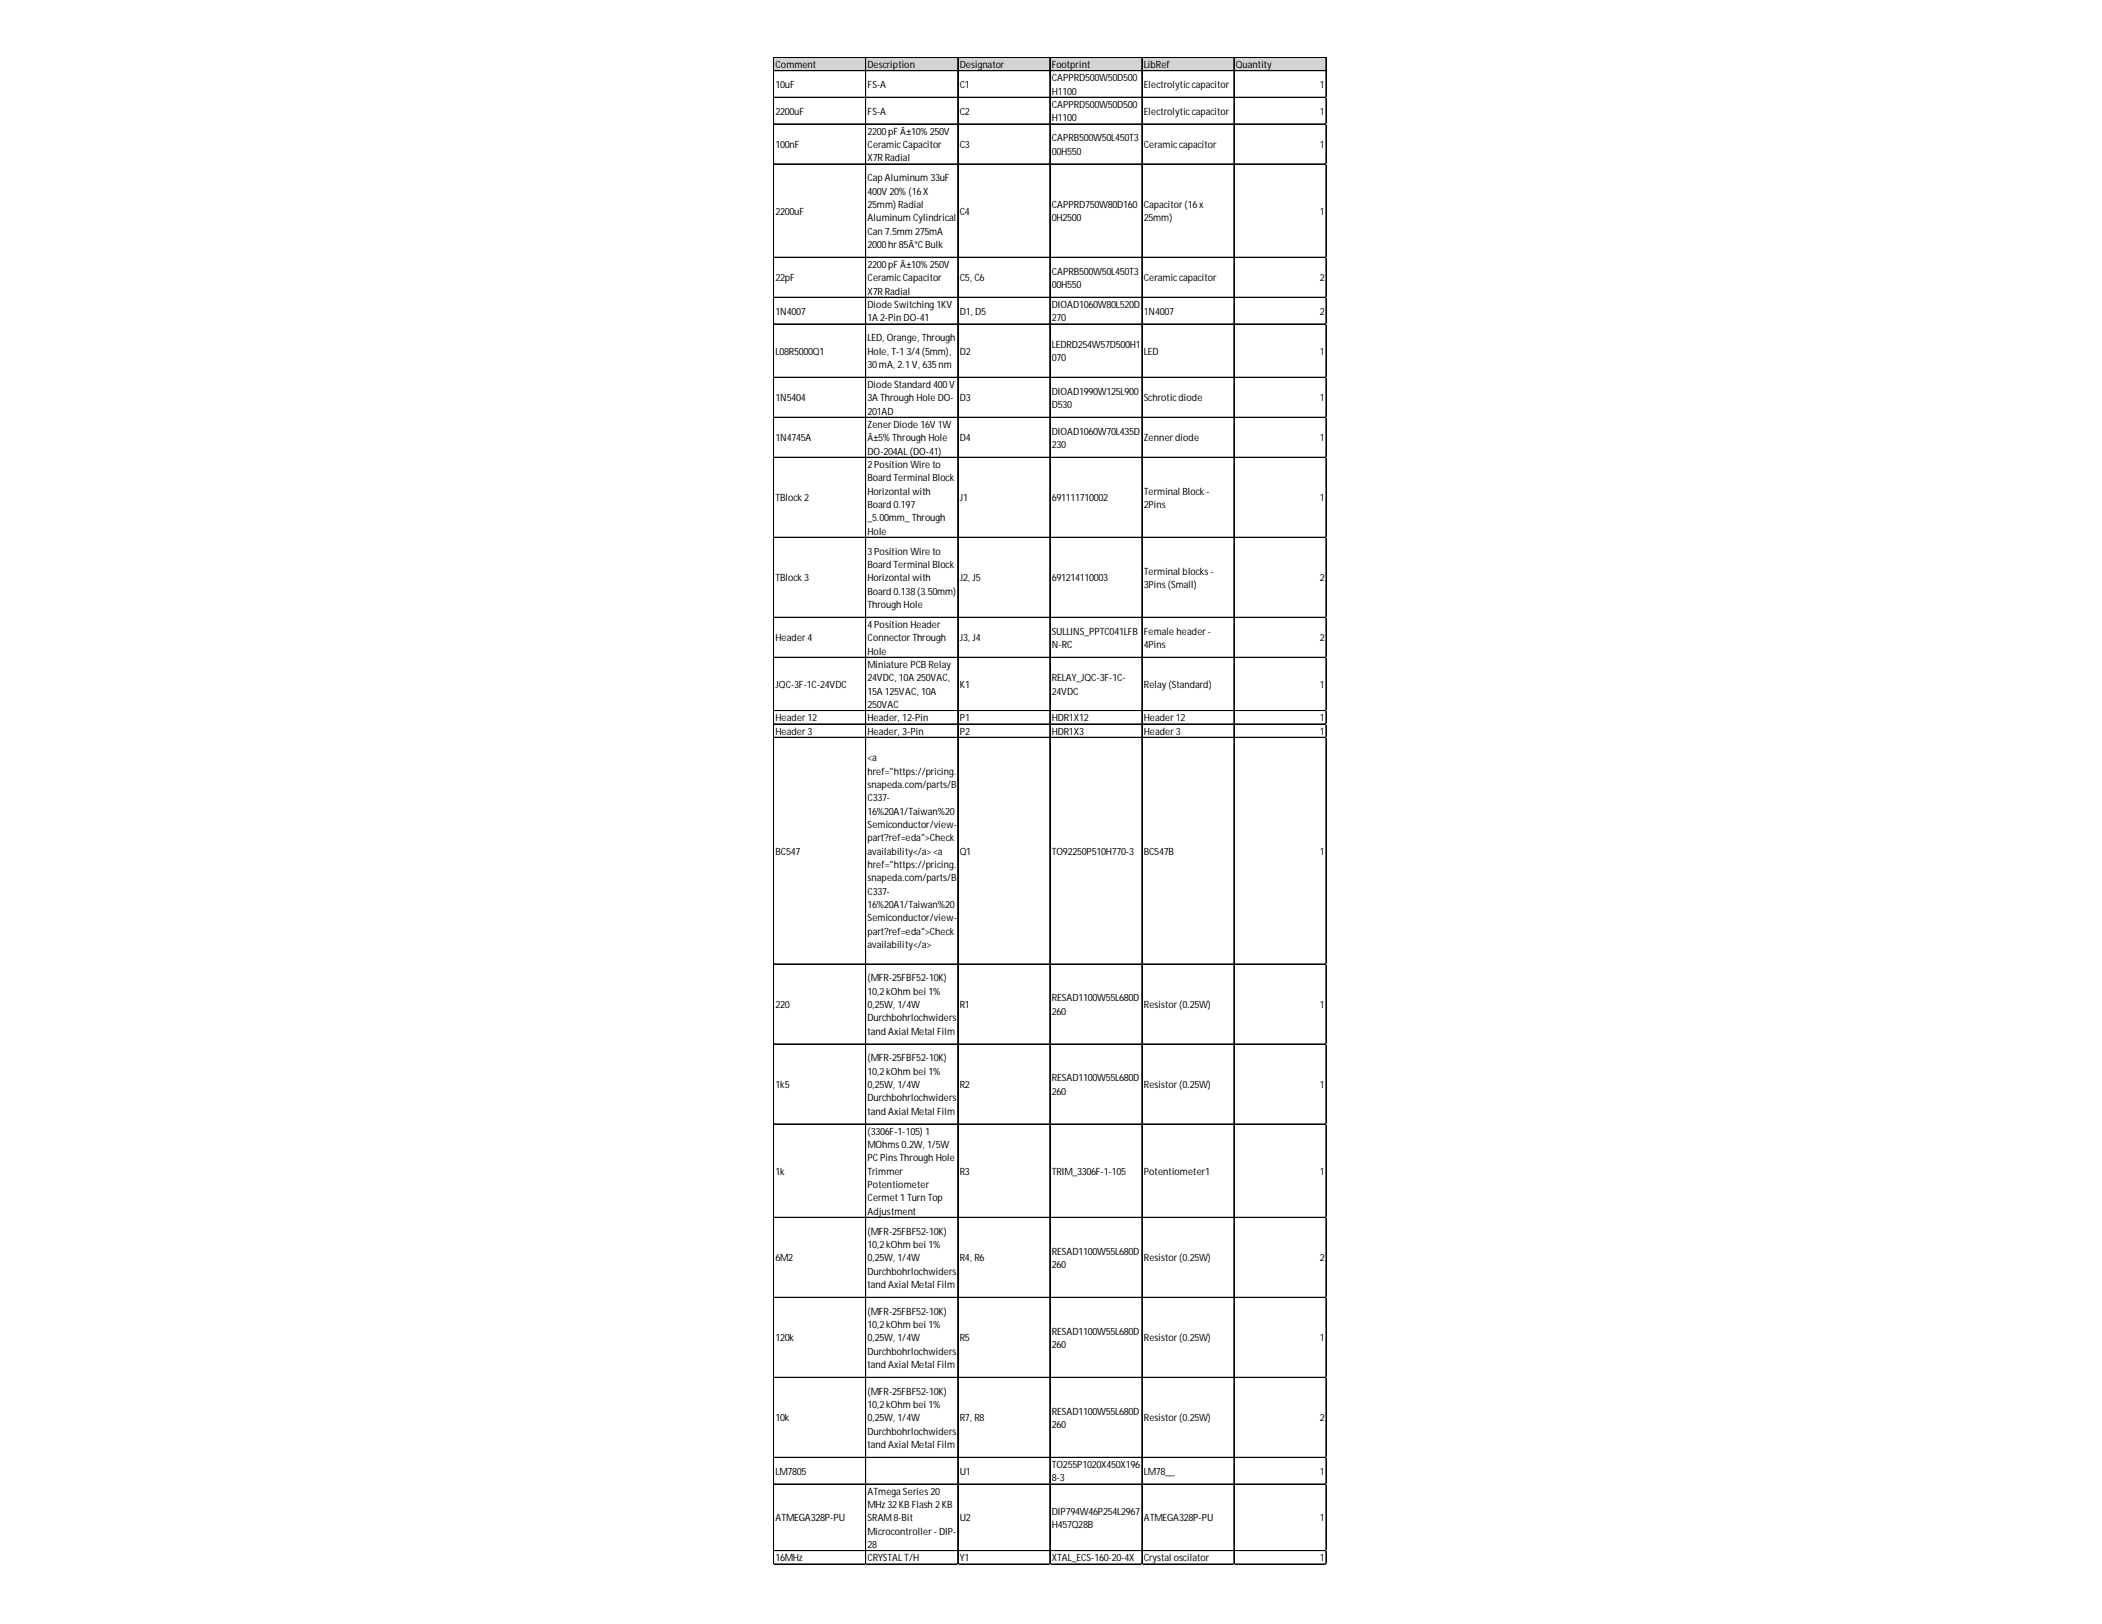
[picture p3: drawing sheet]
<svg xmlns="http://www.w3.org/2000/svg" width="279mm" height="216mm" viewBox="0 0 279 216" stroke-linecap="round" stroke-linejoin="round" font-family="sans-serif">
<defs><g id="words">
<g font-size="1.3">
<text x="103.1" y="9">Comment</text>
<text x="103.1" y="11.7">10uF</text>
<text x="115.3" y="9">Description</text>
<text x="115.3" y="11.7">FS-A</text>
<text x="127.6" y="9">Designator</text>
<text x="127.6" y="11.7">C1</text>
<text x="139.8" y="9">Footprint</text>
<text x="139.8" y="10.8">CAPPRD500W50D500</text>
<text x="152" y="9">LibRef</text>
<text x="152" y="11.7">Electrolyticcapacitor</text>
<text x="164.3" y="9">Quantity</text>
<text x="175.4" y="11.7">1</text>
<text x="103.1" y="15.3">2200uF</text>
<text x="115.3" y="15.3">FS-A</text>
<text x="115.3" y="17.9">2200pF Â±10%250V</text>
<text x="127.6" y="15.3">C2</text>
<text x="139.8" y="12.6">H1100</text>
<text x="139.8" y="14.4">CAPPRD500W50D500</text>
<text x="139.8" y="16.1">H1100</text>
<text x="152" y="15.3">Electrolyticcapacitor</text>
<text x="175.4" y="15.3">1</text>
<text x="103.1" y="19.7">100nF</text>
<text x="115.3" y="19.7">CeramicCapacitor</text>
<text x="115.3" y="21.5">X7RRadial</text>
<text x="127.6" y="19.7">C3</text>
<text x="139.8" y="18.8">CAPRB500W50L450T3</text>
<text x="139.8" y="20.6">00H550</text>
<text x="152" y="19.7">Ceramiccapacitor</text>
<text x="175.4" y="19.7">1</text>
<text x="103.1" y="28.5">2200uF</text>
<text x="115.3" y="24.1">Cap Aluminum 33uF</text>
<text x="115.3" y="25.9">400V 20%(16X</text>
<text x="115.3" y="27.7">25mm) Radial</text>
<text x="115.3" y="29.4">Aluminum Cylindrical</text>
<text x="127.6" y="28.5">C4</text>
<text x="139.8" y="27.7">CAPPRD750W80D160</text>
<text x="139.8" y="29.4">0H2500</text>
<text x="152" y="27.7">Capacitor(16x</text>
<text x="152" y="29.4">25mm)</text>
<text x="175.4" y="28.5">1</text>
<text x="115.3" y="31.2">Can 7.5mm 275mA</text>
<text x="115.3" y="33">2000hr85Â°CBulk</text>
<text x="115.3" y="35.6">2200pF Â±10%250V</text>
<text x="103.1" y="37.4">22pF</text>
<text x="103.1" y="41.8">1N4007</text>
<text x="115.3" y="37.4">CeramicCapacitor</text>
<text x="115.3" y="39.2">X7RRadial</text>
<text x="115.3" y="41">Diode Switching1KV</text>
<text x="127.6" y="37.4">C5, C6</text>
<text x="127.6" y="41.8">D1, D5</text>
<text x="139.8" y="36.5">CAPRB500W50L450T3</text>
<text x="139.8" y="38.3">00H550</text>
<text x="139.8" y="41">DIOAD1060W80L520D</text>
<text x="152" y="37.4">Ceramiccapacitor</text>
<text x="152" y="41.8">1N4007</text>
<text x="175.4" y="37.4">2</text>
<text x="175.4" y="41.8">2</text>
<text x="103.1" y="47.2">L08R5000Q1</text>
<text x="115.3" y="42.7">1A 2-Pin DO-41</text>
<text x="115.3" y="45.4">LED, Orange, Through</text>
<text x="115.3" y="47.2">Hole, T-13/4(5mm),</text>
<text x="127.6" y="47.2">D2</text>
<text x="139.8" y="42.7">270</text>
<text x="139.8" y="46.3">LEDRD254W57D500H1</text>
<text x="152" y="47.2">LED</text>
<text x="175.4" y="47.2">1</text>
<text x="103.1" y="53.4">1N5404</text>
<text x="115.3" y="48.9">30mA, 2.1V, 635nm</text>
<text x="115.3" y="51.6">Diode Standard 400V</text>
<text x="115.3" y="53.4">3A Through Hole DO-</text>
<text x="127.6" y="53.4">D3</text>
<text x="139.8" y="48">070</text>
<text x="139.8" y="52.5">DIOAD1990W125L900</text>
<text x="152" y="53.4">Schroticdiode</text>
<text x="175.4" y="53.4">1</text>
<text x="103.1" y="58.7">1N4745A</text>
<text x="115.3" y="55.1">201AD</text>
<text x="115.3" y="56.9">ZenerDiode 16V 1W</text>
<text x="115.3" y="58.7">Â±5%Through Hole</text>
<text x="127.6" y="58.7">D4</text>
<text x="139.8" y="54.3">D530</text>
<text x="139.8" y="57.8">DIOAD1060W70L435D</text>
<text x="139.8" y="59.6">230</text>
<text x="152" y="58.7">Zennerdiode</text>
<text x="175.4" y="58.7">1</text>
<text x="115.3" y="60.5">DO-204AL(DO-41)</text>
<text x="115.3" y="62.2">2Position Wire to</text>
<text x="115.3" y="64">Board Terminal Block</text>
<text x="115.3" y="65.8">Horizontal with</text>
<text x="152" y="65.8">Terminal Block-</text>
<text x="103.1" y="66.7">TBlock2</text>
<text x="115.3" y="67.5">Board 0.197</text>
<text x="115.3" y="69.3">_5.00mm_Through</text>
<text x="115.3" y="71.1">Hole</text>
<text x="127.6" y="66.7">J1</text>
<text x="139.8" y="66.7">691111710002</text>
<text x="152" y="67.5">2Pins</text>
<text x="175.4" y="66.7">1</text>
<text x="103.1" y="77.3">TBlock3</text>
<text x="115.3" y="73.8">3Position Wire to</text>
<text x="115.3" y="75.5">Board Terminal Block</text>
<text x="115.3" y="77.3">Horizontal with</text>
<text x="127.6" y="77.3">J2, J5</text>
<text x="139.8" y="77.3">691214110003</text>
<text x="152" y="76.4">Terminal blocks-</text>
<text x="175.4" y="77.3">2</text>
<text x="115.3" y="79.1">Board 0.138(3.50mm)</text>
<text x="115.3" y="80.8">Through Hole</text>
<text x="115.3" y="83.5">4Position Header</text>
<text x="152" y="78.2">3Pins(Small)</text>
<text x="103.1" y="85.3">Header4</text>
<text x="115.3" y="85.3">ConnectorThrough</text>
<text x="115.3" y="87">Hole</text>
<text x="115.3" y="88.8">Miniature PCBRelay</text>
<text x="127.6" y="85.3">J3, J4</text>
<text x="139.8" y="84.4">SULLINS_PPTC041LFB</text>
<text x="139.8" y="86.2">N-RC</text>
<text x="152" y="84.4">Female header-</text>
<text x="152" y="86.2">4Pins</text>
<text x="175.4" y="85.3">2</text>
<text x="103.1" y="91.5">JQC-3F-1C-24VDC</text>
<text x="103.1" y="95.9">Header12</text>
<text x="115.3" y="90.6">24VDC, 10A 250VAC,</text>
<text x="115.3" y="92.4">15A 125VAC, 10A</text>
<text x="115.3" y="94.1">250VAC</text>
<text x="115.3" y="95.9">Header, 12-Pin</text>
<text x="127.6" y="91.5">K1</text>
<text x="127.6" y="95.9">P1</text>
<text x="139.8" y="90.6">RELAY_JQC-3F-1C-</text>
<text x="139.8" y="92.4">24VDC</text>
<text x="139.8" y="95.9">HDR1X12</text>
<text x="152" y="91.5">Relay(Standard)</text>
<text x="152" y="95.9">Header12</text>
<text x="175.4" y="91.5">1</text>
<text x="175.4" y="95.9">1</text>
<text x="103.1" y="97.7">Header3</text>
<text x="115.3" y="97.7">Header, 3-Pin</text>
<text x="115.3" y="101.2">&lt;a</text>
<text x="127.6" y="97.7">P2</text>
<text x="139.8" y="97.7">HDR1X3</text>
<text x="152" y="97.7">Header3</text>
<text x="175.4" y="97.7">1</text>
<text x="115.3" y="103">href=&quot;https://pricing.</text>
<text x="115.3" y="104.8">snapeda.com/parts/B</text>
<text x="115.3" y="106.5">C337-</text>
<text x="103.1" y="113.6">BC547</text>
<text x="115.3" y="108.3">16%20A1/Taiwan%20</text>
<text x="115.3" y="110.1">Semiconductor/view-</text>
<text x="115.3" y="111.9">part?ref=eda&quot;&gt;Check</text>
<text x="115.3" y="113.6">availability&lt;/a&gt;&lt;a</text>
<text x="127.6" y="113.6">Q1</text>
<text x="139.8" y="113.6">TO92250P510H770-3</text>
<text x="152" y="113.6">BC547B</text>
<text x="175.4" y="113.6">1</text>
<text x="115.3" y="115.4">href=&quot;https://pricing.</text>
<text x="115.3" y="117.2">snapeda.com/parts/B</text>
<text x="115.3" y="119">C337-</text>
<text x="115.3" y="120.7">16%20A1/Taiwan%20</text>
<text x="115.3" y="122.5">Semiconductor/view-</text>
<text x="115.3" y="124.3">part?ref=eda&quot;&gt;Check</text>
<text x="115.3" y="126">availability&lt;/a&gt;</text>
<text x="115.3" y="130.5">(MFR-25FBF52-10K)</text>
<text x="103.1" y="134">220</text>
<text x="115.3" y="132.2">10,2kOhm bei 1%</text>
<text x="115.3" y="134">0,25W, 1/4W</text>
<text x="115.3" y="135.8">Durchbohrlochwiders</text>
<text x="115.3" y="137.6">tand Axial Metal Film</text>
<text x="127.6" y="134">R1</text>
<text x="139.8" y="133.1">RESAD1100W55L680D</text>
<text x="139.8" y="134.9">260</text>
<text x="152" y="134">Resistor(0.25W)</text>
<text x="175.4" y="134">1</text>
<text x="115.3" y="141.1">(MFR-25FBF52-10K)</text>
<text x="115.3" y="142.9">10,2kOhm bei 1%</text>
<text x="139.8" y="143.8">RESAD1100W55L680D</text>
<text x="103.1" y="144.7">1k5</text>
<text x="115.3" y="144.7">0,25W, 1/4W</text>
<text x="115.3" y="146.4">Durchbohrlochwiders</text>
<text x="115.3" y="148.2">tand Axial Metal Film</text>
<text x="127.6" y="144.7">R2</text>
<text x="139.8" y="145.5">260</text>
<text x="152" y="144.7">Resistor(0.25W)</text>
<text x="175.4" y="144.7">1</text>
<text x="115.3" y="150.9">(3306F-1-105) 1</text>
<text x="115.3" y="152.6">MOhms0.2W, 1/5W</text>
<text x="115.3" y="154.4">PCPinsThrough Hole</text>
<text x="103.1" y="156.2">1k</text>
<text x="115.3" y="156.2">Trimmer</text>
<text x="115.3" y="158">Potentiometer</text>
<text x="115.3" y="159.7">Cermet1Turn Top</text>
<text x="115.3" y="161.5">Adjustment</text>
<text x="127.6" y="156.2">R3</text>
<text x="139.8" y="156.2">TRIM_3306F-1-105</text>
<text x="152" y="156.2">Potentiometer1</text>
<text x="175.4" y="156.2">1</text>
<text x="103.1" y="167.7">6M2</text>
<text x="115.3" y="164.2">(MFR-25FBF52-10K)</text>
<text x="115.3" y="165.9">10,2kOhm bei 1%</text>
<text x="115.3" y="167.7">0,25W, 1/4W</text>
<text x="127.6" y="167.7">R4, R6</text>
<text x="139.8" y="166.8">RESAD1100W55L680D</text>
<text x="152" y="167.7">Resistor(0.25W)</text>
<text x="175.4" y="167.7">2</text>
<text x="115.3" y="169.5">Durchbohrlochwiders</text>
<text x="115.3" y="171.2">tand Axial Metal Film</text>
<text x="139.8" y="168.6">260</text>
<text x="103.1" y="178.3">120k</text>
<text x="115.3" y="174.8">(MFR-25FBF52-10K)</text>
<text x="115.3" y="176.6">10,2kOhm bei 1%</text>
<text x="115.3" y="178.3">0,25W, 1/4W</text>
<text x="127.6" y="178.3">R5</text>
<text x="139.8" y="177.5">RESAD1100W55L680D</text>
<text x="139.8" y="179.2">260</text>
<text x="152" y="178.3">Resistor(0.25W)</text>
<text x="175.4" y="178.3">1</text>
<text x="115.3" y="180.1">Durchbohrlochwiders</text>
<text x="115.3" y="181.9">tand Axial Metal Film</text>
<text x="115.3" y="185.4">(MFR-25FBF52-10K)</text>
<text x="103.1" y="189">10k</text>
<text x="115.3" y="187.2">10,2kOhm bei 1%</text>
<text x="115.3" y="189">0,25W, 1/4W</text>
<text x="115.3" y="190.7">Durchbohrlochwiders</text>
<text x="127.6" y="189">R7, R8</text>
<text x="139.8" y="188.1">RESAD1100W55L680D</text>
<text x="139.8" y="189.9">260</text>
<text x="152" y="189">Resistor(0.25W)</text>
<text x="175.4" y="189">2</text>
<text x="103.1" y="196.1">LM7805</text>
<text x="115.3" y="192.5">tand Axial Metal Film</text>
<text x="127.6" y="196.1">U1</text>
<text x="139.8" y="195.2">TO255P1020X450X196</text>
<text x="139.8" y="197">8-3</text>
<text x="152" y="196.1">LM78__</text>
<text x="175.4" y="196.1">1</text>
<text x="103.1" y="202.3">ATMEGA328P-PU</text>
<text x="115.3" y="198.7">ATmega Series20</text>
<text x="115.3" y="200.5">MHz 32KBFlash 2KB</text>
<text x="115.3" y="202.3">SRAM8-Bit</text>
<text x="127.6" y="202.3">U2</text>
<text x="139.8" y="201.4">DIP794W46P254L2967</text>
<text x="139.8" y="203.2">H457Q28B</text>
<text x="152" y="202.3">ATMEGA328P-PU</text>
<text x="175.4" y="202.3">1</text>
<text x="103.1" y="207.6">16MHz</text>
<text x="115.3" y="204">Microcontroller- DIP-</text>
<text x="115.3" y="205.8">28</text>
<text x="115.3" y="207.6">CRYSTALT/H</text>
<text x="127.6" y="207.6">Y1</text>
<text x="139.8" y="207.6">XTAL_ECS-160-20-4X</text>
<text x="152" y="207.6">Crystal oscilator</text>
<text x="175.4" y="207.6">1</text>
</g>
</g></defs>
<path d="M102.9 7.6h73.5v1.9h-73.5z" fill="#d3d3d3"/>
<g fill="none" stroke="#000" stroke-width=".13">
<path d="M102.8 7.6v200.4M102.9 7.6v200.4M102.9 7.6h73.4M102.9 9.4h73.4M102.9 12.9h73.4M102.9 13h73.4M102.9 16.5h73.4M115.1 7.7v200.3M127.3 7.7v200.3M139.5 7.7v200.3M139.6 7.7v200.3M151.8 7.7v200.3"/>
<path d="M164 7.7v200.3M176.2 7.7v200.3M176.3 7.7v200.3M102.9 21.8h73.4M102.9 34.2h73.4M102.9 39.5h73.4M102.9 39.6h73.4M102.9 43.1h73.4M102.9 50.1h73.4M102.9 50.2h73.4M102.9 55.5h73.4M102.9 60.8h73.4"/>
<path d="M102.9 71.4h73.4M102.9 71.5h73.4M102.9 82.1h73.4M102.9 87.4h73.4M102.9 94.5h73.4M102.9 96.2h73.4M102.9 96.3h73.4M102.9 98h73.4M102.9 98.1h73.4M102.9 128.1h73.4M102.9 128.2h73.4M102.9 138.8h73.4"/>
<path d="M102.9 149.4h73.4M102.9 149.5h73.4M102.9 161.8h73.4M102.9 161.9h73.4M102.9 172.5h73.4M102.9 183.1h73.4M102.9 193.7h73.4M102.9 193.8h73.4M102.9 197.3h73.4M102.9 206.1h73.4M102.9 206.2h73.4M102.9 207.9h73.4"/>
<path d="M102.9 208h73.4"/>
</g>
<path d="M102.8 208v.1" fill="none" stroke="#d4d4d4" stroke-width=".13"/>
<path d="M102.8 208l.1 .1z" fill="#d4d4d4"/>
<path d="M115.1 208v.1" fill="none" stroke="#d4d4d4" stroke-width=".13"/>
<path d="M115.1 208v.1z" fill="#d4d4d4"/>
<path d="M127.3 208v.1" fill="none" stroke="#d4d4d4" stroke-width=".13"/>
<path d="M127.3 208l.1 .1z" fill="#d4d4d4"/>
<path d="M139.5 208v.1" fill="none" stroke="#d4d4d4" stroke-width=".13"/>
<path d="M139.5 208l.1 .1z" fill="#d4d4d4"/>
<path d="M151.8 208v.1" fill="none" stroke="#d4d4d4" stroke-width=".13"/>
<path d="M151.8 208l.1 .1z" fill="#d4d4d4"/>
<path d="M164 208v.1" fill="none" stroke="#d4d4d4" stroke-width=".13"/>
<path d="M164 208l.1 .1z" fill="#d4d4d4"/>
<path d="M176.2 208v.1" fill="none" stroke="#d4d4d4" stroke-width=".13"/>
<path d="M176.2 208l.1 .1z" fill="#d4d4d4"/>
<path d="M176.3 12.9h.1" fill="none" stroke="#d4d4d4" stroke-width=".13"/>
<path d="M176.3 12.9l.1 .1z" fill="#d4d4d4"/>
<path d="M176.3 16.5h.1" fill="none" stroke="#d4d4d4" stroke-width=".13"/>
<path d="M176.3 16.5l.1 .1z" fill="#d4d4d4"/>
<path d="M176.3 21.8h.1" fill="none" stroke="#d4d4d4" stroke-width=".13"/>
<path d="M176.3 21.8l.1 .1z" fill="#d4d4d4"/>
<path d="M176.3 34.2h.1" fill="none" stroke="#d4d4d4" stroke-width=".13"/>
<path d="M176.3 34.2l.1 .1z" fill="#d4d4d4"/>
<path d="M176.3 39.5h.1" fill="none" stroke="#d4d4d4" stroke-width=".13"/>
<path d="M176.3 39.5l.1 .1z" fill="#d4d4d4"/>
<path d="M176.3 43.1h.1" fill="none" stroke="#d4d4d4" stroke-width=".13"/>
<path d="M176.3 43.1h.1z" fill="#d4d4d4"/>
<path d="M176.3 50.1h.1" fill="none" stroke="#d4d4d4" stroke-width=".13"/>
<path d="M176.3 50.1l.1 .1z" fill="#d4d4d4"/>
<path d="M176.3 55.5h.1" fill="none" stroke="#d4d4d4" stroke-width=".13"/>
<path d="M176.3 55.5l.1 .1z" fill="#d4d4d4"/>
<path d="M176.3 60.8h.1" fill="none" stroke="#d4d4d4" stroke-width=".13"/>
<path d="M176.3 60.8l.1 .1z" fill="#d4d4d4"/>
<path d="M176.3 71.4h.1" fill="none" stroke="#d4d4d4" stroke-width=".13"/>
<path d="M176.3 71.4l.1 .1z" fill="#d4d4d4"/>
<path d="M176.3 82.1h.1" fill="none" stroke="#d4d4d4" stroke-width=".13"/>
<path d="M176.3 82.1h.1z" fill="#d4d4d4"/>
<path d="M176.3 87.4h.1" fill="none" stroke="#d4d4d4" stroke-width=".13"/>
<path d="M176.3 87.4l.1 .1z" fill="#d4d4d4"/>
<path d="M176.3 94.5h.1" fill="none" stroke="#d4d4d4" stroke-width=".13"/>
<path d="M176.3 94.5l.1 .1z" fill="#d4d4d4"/>
<path d="M176.3 96.2h.1" fill="none" stroke="#d4d4d4" stroke-width=".13"/>
<path d="M176.3 96.2l.1 .1z" fill="#d4d4d4"/>
<path d="M176.3 98h.1" fill="none" stroke="#d4d4d4" stroke-width=".13"/>
<path d="M176.3 98l.1 .1z" fill="#d4d4d4"/>
<path d="M176.3 128.1h.1" fill="none" stroke="#d4d4d4" stroke-width=".13"/>
<path d="M176.3 128.1l.1 .1z" fill="#d4d4d4"/>
<path d="M176.3 138.8h.1" fill="none" stroke="#d4d4d4" stroke-width=".13"/>
<path d="M176.3 138.8l.1 .1z" fill="#d4d4d4"/>
<path d="M176.3 149.4h.1" fill="none" stroke="#d4d4d4" stroke-width=".13"/>
<path d="M176.3 149.4l.1 .1z" fill="#d4d4d4"/>
<path d="M176.3 161.8h.1" fill="none" stroke="#d4d4d4" stroke-width=".13"/>
<path d="M176.3 161.8l.1 .1z" fill="#d4d4d4"/>
<path d="M176.3 172.5h.1" fill="none" stroke="#d4d4d4" stroke-width=".13"/>
<path d="M176.3 172.5l.1 .1z" fill="#d4d4d4"/>
<path d="M176.3 183.1h.1" fill="none" stroke="#d4d4d4" stroke-width=".13"/>
<path d="M176.3 183.1l.1 .1z" fill="#d4d4d4"/>
<path d="M176.3 193.7h.1" fill="none" stroke="#d4d4d4" stroke-width=".13"/>
<path d="M176.3 193.7l.1 .1z" fill="#d4d4d4"/>
<path d="M176.3 197.3h.1" fill="none" stroke="#d4d4d4" stroke-width=".13"/>
<path d="M176.3 197.3l.1 .1z" fill="#d4d4d4"/>
<path d="M176.3 206.1h.1" fill="none" stroke="#d4d4d4" stroke-width=".13"/>
<path d="M176.3 206.1l.1 .1z" fill="#d4d4d4"/>
<path d="M176.3 207.9h.1" fill="none" stroke="#d4d4d4" stroke-width=".13"/>
<path d="M176.3 207.9l.1 .1z" fill="#d4d4d4"/>
<use href="#words"/>
</svg>
